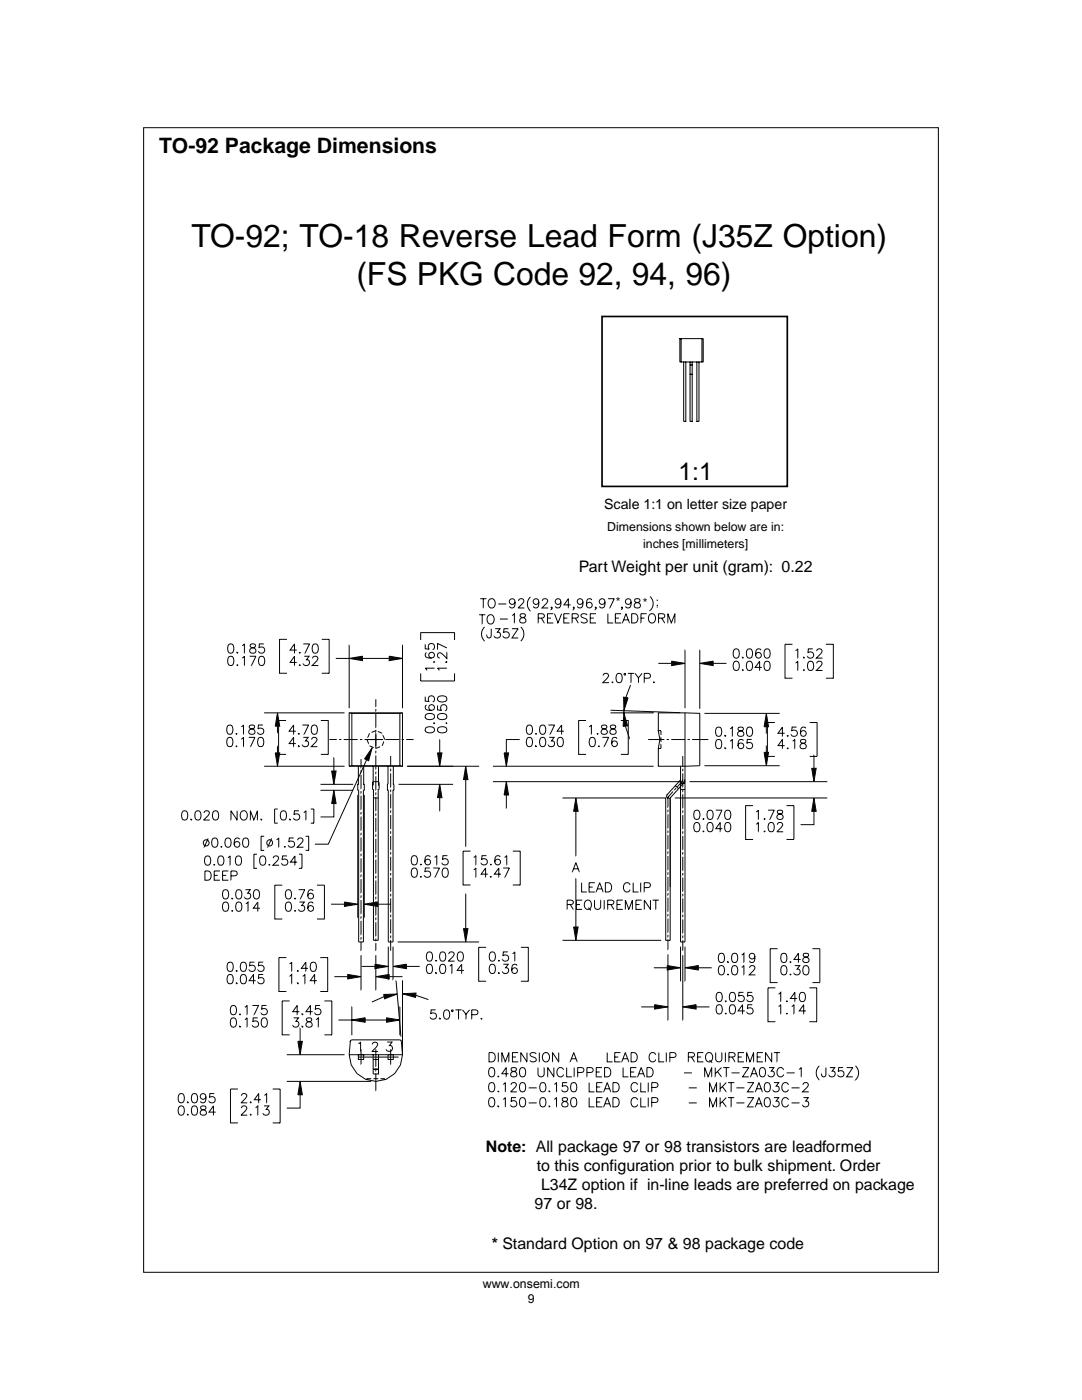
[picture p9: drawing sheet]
<svg xmlns="http://www.w3.org/2000/svg" width="216mm" height="279mm" viewBox="0 0 216 279" stroke-linecap="round" stroke-linejoin="round" font-family="sans-serif">
<defs><g id="words">
<g font-size="6.3">
<text x="38.2" y="49.2">TO-92; TO-18 Reverse Lead Form (J35Z Option)</text>
<text x="71.1" y="56.9">(FS PKG Code 92, 94, 96)</text>
</g>
<text font-size="4.9" x="135.4" y="95.8">1:1</text>
<text font-size="4.2" x="31.7" y="30.6">TO-92 Package Dimensions</text>
<g font-size="3.2">
<text x="115.5" y="114.2">Part Weight per unit (gram): 0.22</text>
<text x="96.9" y="229.9">Note: All package 97 or 98 transistors are leadformed</text>
<text x="107.1" y="233.7">to this configuration prior to bulk shipment. Order</text>
<text x="108" y="237.5">L34Z option if in-line leads are preferred on package</text>
<text x="106.7" y="241.3">97 or 98.</text>
<text x="98.1" y="249.2">* Standard Option on 97 &amp; 98 package code</text>
</g>
<text font-size="2.8" x="120.6" y="101.5">Scale 1:1 on letter size paper</text>
<g font-size="2.5">
<text x="121.2" y="106">Dimensions shown below are in:</text>
<text x="128.3" y="109.3">inches [millimeters]</text>
<text x="96.3" y="257.1">www.onsemi.com</text>
<text x="105.3" y="260">9</text>
</g>
<g font-size="2.4">
<text x="122.9" y="121">*</text>
<text x="128.3" y="121.2">* ;</text>
</g>
</g></defs>
<path d="M28.7 25.5h158.5v228.4h-158.5zM135.7 67.6v4.6h4.6v-4.6h-4.6h.2v4.6M136.4 72.2v11.9h.4v-11.9M137.7 72.2v11.9h.4v-11.9M137.7 74.7h.4M137.7 72.8h.4M139 72.2v11.9h.5v-11.9M140.1 67.6v4.6" fill="none" stroke="#000" stroke-width=".2"/>
<path d="M120.1 63.2h37v33.9h-37z" fill="none" stroke="#000" stroke-width=".34"/>
<g fill="none" stroke="#030606" stroke-width=".2">
<path d="M67 131.4h2.7M69.7 128.7v12.6M72.3 131.4h5.4M75 139.6v1.4M80.3 128.7v12.6M65.7 147.6h1.5M67.7 147.6h.4M68.6 147.6h2.8M69.7 142.3h10.6v10.6h-10.6zM71.5 152.9l-.1 4.8h.2v30.3h.9v-30.3h.2l-.1-4.8M71.8 147.6h.5M72 151.5v1.8"/>
<path d="M72 153.7v.5M72 154.6v2.8M72 157.9v.4M72 158.8v2.8M72.8 147.6h2.7M73.2 147.6l.4 .8M73.7 146.3l-.3 .9M73.7 148.8l.9 .4M74.4 156.1l-.1 1.5M74.5 152.9v3.8M74.5 157.6v30.1M75 141.5v.5"/>
<path d="M75 142.4v2.8M75 145.7v.4M75 146.6v2.8l.8-.4M75 149.8v.5M75 150.8v2.7M75 154v.5M75 154.9v2.8M75 158.2v.4M75 159.1v2.8M75 145.8l-.8 .4M75.4 146l.9 .3M75.5 157.6v30.1"/>
<path d="M75.5 152.9v3.8M75.7 156.1l-.1 1.5M76 147.6h.4M76.4 146.8l.4 .8M76.6 148l-.3 .8M76.8 147.6h.1M76.9 147.6h2.8M77.4 152.9l-.1 4.8h.2v30.3h.9v-30.3h.2l-.1-4.8M77.9 150.9l.1 2M77.9 153.4l.1 .5M77.9 154.3l.1 2.8M77.9 157.6l.1 .4"/>
<path d="M77.9 158.5l.1 2.8M80.1 147.6h.5M81.1 147.6h1.4M129.3 147.6h3.3M131.4 145.8h.5v.9M131.4 149.4v3.5h5.3M131.4 145.8l.3 1.8-.3 1.8M131.9 148.5v.9h-.5M131.9 147.1v1M133 147.6h.5M134 147.6h2.7M135.8 157.5h.9"/>
<path d="M135.8 156.4h.9M136.7 142.3v45.7h-.9v-35.1M136.7 142.3l2.9 .1v10.4M136.7 142.3h-5.3v3.5M137.2 147.6h.4M138.1 147.6h3.2M72 162v.5M72 163v2.7M72 166.2v.5M72 167.1v2.8M72 170.4v.4M72 171.3v2.8"/>
<path d="M72 174.5v.5M72 175.4v2.8M72 178.7v.5M72 179.6v2.8M75 162.3v.5M75 163.2v2.8M75 166.5v.4M75 167.4v2.8M75 170.6v.5M75 171.6v2.7M75 174.8v.5M75 175.7v2.8"/>
<path d="M75 179v.4M75 179.9v2.8M77.9 161.7l.1 .5M77.9 162.7l.1 2.7M77.9 165.9l.1 .5M77.9 166.8l.1 2.8M77.9 170.1l.1 .4M77.9 171l.1 2.8M77.9 174.2l.1 .5M77.9 175.1l.1 2.8M77.9 178.4l.1 .4M77.9 179.3l.1 2.8"/>
<path d="M72 182.8v.5M72 183.8v2.8M72 187v.5M72 187.9v1.8M75 183.1v.5M75 184.1v2.7M75 187.3v.4M75 188.2v1.5M77.9 182.5l.1 .5M77.9 183.5l.1 2.7M77.9 186.7l.1 .5M77.9 187.6l.1 2.1"/>
<path d="M69.7 210.5h5.8v.9M71.5 210.5v.9M71.5 210.5h1.1v.9h-1.1M72 209.4v3M74.1 215.3h-.9v.2M74.5 210.5v3.8M74.5 215.3h1M75 209.4v3.4M75 213.3v.5M75 214.2v3.5M75.9 215.3h.9v.2M77.4 210.5h1.1v.9h-1.1z"/>
<path d="M77.9 209.4l.1 3M79.8 207.5h-9.6l-.3 .3-.2 2.7M79.8 207.5l.3 .3 .2 2.7a5.3 5.3 0 0 1-5.3 5.3 5.3 5.3 0 0 1-5.3-5.3"/>
</g>
<path d="M77.7 131l2.6 .4-2.6 .4z" fill="#030606"/>
<path d="M77.7 131l2.6 .4-2.6 .4z" fill="none" stroke="#030606" stroke-width=".2"/>
<path d="M69.7 131.4l2.6-.4v.8z" fill="#030606"/>
<g fill="none" stroke="#030606" stroke-width=".2">
<path d="M45.7 128.6a.6 .6 0 0 1 .9 .3 .94 .94 0 0 1-.6 1.5 1.19 1.19 0 0 1-.3-1.8zM45.7 131.1a.59 .59 0 0 1 .9 .2 .93 .93 0 0 1-.6 1.5 1.18 1.18 0 0 1-.3-1.7zM47.4 130.2v.2v-.2M47.4 132.6v.2v-.2M48.3 128.9l.5-.4v1.9M48.3 131.3l.5-.3v1.8M49.8 131h1.3l-.9 1.8M50 128.6a.38 .38 0 0 0 .2 .6 .67 .67 0 0 1 .7 .3 .67 .67 0 0 1 0 .8 .74 .74 0 0 1-1.1-.3 .92 .92 0 0 1 1.1-.9l.1-.3a.7 .7 0 0 0-1-.2zM51.9 131.1a.59 .59 0 0 1 .8 .2 .93 .93 0 0 1-.6 1.5 1.18 1.18 0 0 1-.2-1.7zM52.6 128.5h-.8l-.1 .8a.65 .65 0 0 1 1 0 .65 .65 0 0 1-.2 1 .65 .65 0 0 1-.9-.3M57.3 127.6h-1.5v6.8h1.5M59.2 129.7h-1.3l.9-1.2v1.9"/>
<path d="M59.2 132.2h-1.3l.9-1.2v1.8M59.7 132.7h.2zM59.8 130.2v.2zM60.5 128.5h1.3l-.9 1.9M60.7 131h1l-.6 .7a.62 .62 0 0 1 .5 1 .62 .62 0 0 1-1.1-.2M62.4 131.4l.3-.4 .6 .1a.57 .57 0 0 1-.1 .8l-.9 .9h1.2M62.5 128.6a.61 .61 0 0 1 .9 .3 1.21 1.21 0 0 1-.4 1.5h-.2a1.19 1.19 0 0 1-.3-1.8zM64.2 127.6h1.5v6.8h-1.5M69.7 131.4l2.6-.4v.8zM80.3 131.4h.1M52.7 142.3h16.1M52.7 152.9h16.1"/>
<path d="M55.4 144.9v1.4M55.4 148.9v1.4M69.7 142.3h.1M80.3 142.3h.1"/>
</g>
<path d="M55.4 142.3l.4 2.6h-.9z" fill="#030606"/>
<path d="M55.4 142.3l.4 2.6h-.9z" fill="none" stroke="#030606" stroke-width=".2"/>
<path d="M54.9 150.3h.9l-.4 2.6z" fill="#030606"/>
<g fill="none" stroke="#030606" stroke-width=".2">
<path d="M131.4 132.4h2.6M136.7 129.7v11.6M139.6 129.7v11.7M142.3 132.4h2.7M45.5 144.8a.59 .59 0 0 1 .9 .2 .93 .93 0 0 1-.6 1.5 1.18 1.18 0 0 1-.3-1.7zM45.5 147.2a.59 .59 0 0 1 .9 .3 .93 .93 0 0 1-.6 1.5 1 1 0 0 1-.5-1.5zM47.1 146.5h.2zM47.2 148.8v.2zM48.1 145l.5-.3v1.8M48.1 147.5l.5-.3v1.8M49.6 147.2h1.3l-.9 1.8M49.8 144.8a.37 .37 0 0 0 .2 .6 .66 .66 0 0 1 .7 .3 .66 .66 0 0 1 0 .8 .75 .75 0 0 1-1.1-.3 .92 .92 0 0 1 1.1-.9l.1-.3a.69 .69 0 0 0-1-.2z"/>
<path d="M51.7 147.2a.6 .6 0 0 1 .8 .3 1.56 1.56 0 0 1-.1 1.4 .61 .61 0 0 1-.9-.2 1.52 1.52 0 0 1 .2-1.5zM52.5 144.7h-.9l-.1 .8a.65 .65 0 0 1 1 0 .65 .65 0 0 1-.1 1 .65 .65 0 0 1-1-.3M54.9 150.3h.9l-.4 2.6zM55.4 152.9h.1M55.6 150.6h1.5M57.1 143.8h-1.5v6.8M59 145.9h-1.3l.9-1.2v1.8M59 148.4h-1.3l.9-1.2v1.8M59.5 146.5h.2zM59.5 148.9h.2zM60.3 144.7h1.3l-.9 1.8M60.5 147.2h1l-.5 .7a.61 .61 0 0 1 .4 1 .61 .61 0 0 1-1.1-.2h.1"/>
<path d="M62.2 147.6l.3-.4 .7 .1a.57 .57 0 0 1-.2 .8l-.9 .9h1.2M62.6 144.7a1.07 1.07 0 0 0 0 1.8h.2a1.07 1.07 0 0 0 0-1.8h-.2M64 143.8h1.5v6.8h-1.5M69.7 142.3h.1M69.7 152.9h.1"/>
</g>
<path d="M134 131.9l2.7 .5-2.7 .4z" fill="#030606"/>
<path d="M134 131.9l2.7 .5-2.7 .4z" fill="none" stroke="#030606" stroke-width=".2"/>
<path d="M139.6 132.4l2.7-.5v.9z" fill="#030606"/>
<g fill="none" stroke="#030606" stroke-width=".2">
<path d="M139.6 132.4l2.7-.5v.9zM139.6 132.4h.1M146.6 129.6a.61 .61 0 0 1 .8 .2 1.21 1.21 0 0 1-.4 1.5h-.2a1.19 1.19 0 0 1-.2-1.7zM146.6 132a.6 .6 0 0 1 .8 .3 1.2 1.2 0 0 1-.4 1.5h-.2a1.18 1.18 0 0 1-.2-1.8zM148.1 133.7h.2zM148.2 131.2v.1zM149.2 129.6a.6 .6 0 0 1 .9 .2 .94 .94 0 0 1-.6 1.5 1.19 1.19 0 0 1-.3-1.7zM149.2 132a.59 .59 0 0 1 .9 .3 .93 .93 0 0 1-.6 1.5 1.19 1.19 0 0 1-.3-1.8zM151.8 129.8a.53 .53 0 0 0-.5-.3 .53 .53 0 0 0-.4 .3 1.08 1.08 0 0 0 .4 1.5 .58 .58 0 0 0 .6-.5 .58 .58 0 0 0-.5-.6 .58 .58 0 0 0-.6 .5M152 133.2h-1.3l.9-1.2v1.8M152.7 129.6a.61 .61 0 0 1 .9 .2 1.21 1.21 0 0 1-.5 1.5h-.1a1.19 1.19 0 0 1-.3-1.7zM152.7 132a.6 .6 0 0 1 .9 .3 1.2 1.2 0 0 1-.5 1.5h-.1a1.18 1.18 0 0 1-.3-1.8z"/>
<path d="M158.1 128.6h-1.5v6.7h1.5M158.8 129.8l.4-.3v1.8M158.8 132.3l.4-.3v1.8M160.3 133.7h.2zM160.4 131.2v.1zM161.4 132a.59 .59 0 0 1 .9 .3 .93 .93 0 0 1-.6 1.5 1.18 1.18 0 0 1-.3-1.8zM162.2 129.5h-.9l-.1 .8a.65 .65 0 0 1 1 0 .65 .65 0 0 1-.1 1 .65 .65 0 0 1-1-.3M163 129.9l.3-.4 .6 .2a.58 .58 0 0 1-.1 .8l-.9 .8h1.2M163 132.4l.3-.4 .6 .1a.58 .58 0 0 1-.1 .8l-.9 .9h1.2M164.8 128.6h1.5v6.7h-1.5M136.7 142.3h.1M139.6 142.4h.1"/>
<path d="M140.6 142.4h15M140.6 152.8h15M152.9 145v1.4M152.9 148.8v1.4"/>
</g>
<path d="M152.9 142.4l.5 2.6h-.9z" fill="#030606"/>
<path d="M152.9 142.4l.5 2.6h-.9z" fill="none" stroke="#030606" stroke-width=".2"/>
<path d="M152.5 150.2h.9l-.5 2.6z" fill="#030606"/>
<g fill="none" stroke="#030606" stroke-width=".2">
<path d="M125.8 136.7l-.9 2.5M121.8 142.3h8.6M121.8 141.7l14 .5M124.5 141.8v.5M124.8 144.9l.8 2.5M139.6 142.4h.1M139.6 152.8h.1M143 145.2a.61 .61 0 0 1 .9 .3 1.58 1.58 0 0 1-.1 1.4 .61 .61 0 0 1-.9-.3 1.52 1.52 0 0 1 .1-1.4zM143 147.7a.6 .6 0 0 1 .9 .2 1.22 1.22 0 0 1-.4 1.5h-.2a1.18 1.18 0 0 1-.3-1.7zM144.7 146.8v.1zM144.7 149.2v.2zM145.7 145.5l.4-.4v1.8"/>
<path d="M145.7 147.9l.4-.3v1.8M147.4 145.2a.37 .37 0 0 0 .1 .6 .66 .66 0 0 1 .8 .3 .66 .66 0 0 1-.1 .8h-.6a.53 .53 0 0 1-.4-.5 .53 .53 0 0 1 .5-.5l.4-.1a.37 .37 0 0 0 .1-.6zM148.3 147.8a.53 .53 0 0 0-.5-.2 .53 .53 0 0 0-.4 .3 1.08 1.08 0 0 0 .4 1.5 .58 .58 0 0 0 .6-.5 .58 .58 0 0 0-.5-.6 .58 .58 0 0 0-.6 .5M149.2 145.2a.61 .61 0 0 1 .9 .3 .93 .93 0 0 1-.6 1.4 1 1 0 0 1-.5-1.4zM150 147.6h-.9l-.1 .8a.65 .65 0 0 1 1-.1 .65 .65 0 0 1-.1 1 .65 .65 0 0 1-1-.2h.1M152.5 150.2h.9l-.5 2.6zM152.9 152.8h.1M154.6 144.2h-1.5v6.8h1.5M156.6 146.3h-1.4l.9-1.2v1.8M156.6 148.8h-1.4l.9-1.2v1.8M157.2 146.8v.1zM157.2 149.2v.2z"/>
<path d="M158.1 147.9l.5-.3v1.8M158.9 145.1h-.8l-.1 .8a.65 .65 0 0 1 1 0 .65 .65 0 0 1-.2 1 .65 .65 0 0 1-.9-.3M159.8 147.7a.37 .37 0 0 0 .2 .6 .67 .67 0 0 1 .7 .2 .67 .67 0 0 1 0 .8 .74 .74 0 0 1-1.1-.2 .92 .92 0 0 1 1.1-.9l.1-.4a.69 .69 0 0 0-1-.1zM160.8 145.4a.55 .55 0 0 0-.8-.2 1.11 1.11 0 0 0 .3 1.7 .57 .57 0 0 0 .6-.5 .57 .57 0 0 0-.6-.6 .57 .57 0 0 0-.6 .5M161.6 144.2h1.4v6.8h-1.4"/>
</g>
<path d="M124.4 139.1l.9 .2-.8 2.5z" fill="#030606"/>
<path d="M124.4 139.1l.9 .2-.8 2.5z" fill="none" stroke="#030606" stroke-width=".2"/>
<path d="M124.5 142.3l.7 2.6-.9 .1z" fill="#030606"/>
<g fill="none" stroke="#030606" stroke-width=".2">
<path d="M120.4 134.8l.3-.4 .6 .2a.56 .56 0 0 1-.1 .8l-.9 .8h1.2M122.1 136.1h.2zM123.2 134.5a.59 .59 0 0 1 .9 .2 .93 .93 0 0 1-.7 1.5 1.18 1.18 0 0 1-.2-1.7zM125.3 134.4h1.2M125.9 134.4v1.8M126.7 134.4l.7 .9v.9M128.1 134.4l-.7 .9M128.6 135.4h.7a.48 .48 0 0 0 .5-.5 .48 .48 0 0 0-.5-.5h-.8l.1 1.8M130.4 136.1h.2zM81.2 152.9h14.4M92.9 155.6v13.3M124.5 142.3l.7 2.6-.9 .1z"/>
<path d="M124.5 142.1h.1M131.4 142.3h.1M136.7 142.3h.1M139.6 142.4h.1M92.9 178.4v6.9M79.3 188h16.3"/>
<circle cx="124.7" cy="134.6" r=".18"/>
</g>
<path d="M92.9 152.9l.5 2.7h-.9z" fill="#030606"/>
<path d="M92.9 152.9l.5 2.7h-.9z" fill="none" stroke="#030606" stroke-width=".2"/>
<path d="M92.5 185.3h.9l-.5 2.7z" fill="#030606"/>
<g fill="none" stroke="#030606" stroke-width=".2">
<path d="M79.5 156.5h10.9M80.3 152.9h.1M81.2 152.9h9.2M87.7 159.2v2.7M87.7 147.6v2.7M82.3 170.9a.6 .6 0 0 1 .9 .2 .94 .94 0 0 1-.6 1.5 1.18 1.18 0 0 1-.3-1.7zM82.3 173.3a.59 .59 0 0 1 .9 .3 .93 .93 0 0 1-.6 1.5 1.18 1.18 0 0 1-.3-1.8zM84 172.4v.2zM84 174.9v.2zM85.8 173.2h-.9l-.1 .8a.65 .65 0 0 1 1 0 .65 .65 0 0 1-.2 1 .65 .65 0 0 1-.9-.3M85.8 171a.53 .53 0 0 0-.5-.2 .53 .53 0 0 0-.4 .3 1.08 1.08 0 0 0 .4 1.5 .58 .58 0 0 0 .6-.5 .58 .58 0 0 0-.5-.6 .58 .58 0 0 0-.6 .5M86.5 173.2h1.2l-.9 1.9"/>
<path d="M86.7 171.1l.5-.3v1.8M88.5 173.3a.59 .59 0 0 1 .9 .3 .93 .93 0 0 1-.7 1.5 1.18 1.18 0 0 1-.2-1.8zM89.3 170.8h-.9l-.1 .8a.65 .65 0 0 1 1-.1 .65 .65 0 0 1-.1 1 .65 .65 0 0 1-1-.2M93.9 169.9h-1.5v6.7h1.5M94.5 171.1l.5-.3v1.8M94.5 173.6l.5-.4v1.9M97.1 170.8h-.9l-.1 .8a.65 .65 0 0 1 1-.1 .65 .65 0 0 1-.1 1 .65 .65 0 0 1-1-.2M97.3 174.5h-1.3l.9-1.3v1.9M97.9 172.4v.2l.1-.2M97.9 174.9v.2l.1-.2M99.8 171a.53 .53 0 0 0-.5-.2 .53 .53 0 0 0-.5 .3 1.08 1.08 0 0 0 .5 1.5 .58 .58 0 0 0 .6-.5 .58 .58 0 0 0-.5-.6 .58 .58 0 0 0-.7 .5M100 174.5h-1.3l.8-1.3v1.9"/>
<path d="M100.4 173.2h1.2M100.7 171.1l.4-.3v1.8M101.6 173.2l-.8 1.9M102.3 169.9h1.5v6.7h-1.5M78.4 188h.1M92.5 185.3h.9l-.5 2.7zM92.9 188h.1"/>
</g>
<path d="M87.7 156.5l.5 2.7h-.9z" fill="#030606"/>
<path d="M87.7 156.5l.5 2.7h-.9z" fill="none" stroke="#030606" stroke-width=".2"/>
<path d="M87.3 150.3h.9l-.5 2.6z" fill="#030606"/>
<g fill="none" stroke="#030606" stroke-width=".2">
<path d="M83.9 127.7v-1.4h6.8v1.4M83.9 134.4v1.5h6.8v-1.5M84.8 139v.9l.8 .1a.65 .65 0 0 1 0-1 .65 .65 0 0 1 1 .1 .65 .65 0 0 1-.3 1M84.8 128.6v.9l.8 .1a.65 .65 0 0 1 0-1 .65 .65 0 0 1 1 .1 .65 .65 0 0 1-.3 .9M85.1 130.3a.54 .54 0 0 0-.2 .8 1.06 1.06 0 0 0 1.8-.4 .58 .58 0 0 0-.6-.5 .58 .58 0 0 0-.6 .5 .58 .58 0 0 0 .6 .6M86.5 132.1h.2zM86.7 133.4h-1.9l.4 .4M87.4 139.1a1.18 1.18 0 0 1 1.8 .3v.2a1.07 1.07 0 0 1-1.9 0zM89.1 132v.2zM89.2 133.4h-1.9l.4 .4M89.2 130.2v1.2l-.9-.9a.58 .58 0 0 0-.8-.1l-.2 .6 .4 .3M89.2 129.3l-1.9-.9v1.2"/>
<path d="M71.4 158.6v24.5M72.7 158.6v24.5M78.6 156.5h.1M80.3 152.9h.1M84.9 145.3a1.18 1.18 0 0 1 1.8 .3v.1a1.07 1.07 0 0 1-1.9 0zM84.9 142.6a1.18 1.18 0 0 1 1.8 .3v.2a1.07 1.07 0 0 1-1.9 0zM85.1 140.7a.54 .54 0 0 0-.2 .8 1.06 1.06 0 0 0 1.8-.3 .58 .58 0 0 0-.6-.6 .58 .58 0 0 0-.6 .6 .58 .58 0 0 0 .6 .6M86.5 144.3h.2zM87.3 150.3h.9l-.5 2.6zM87.3 140.8v.9l.8 .1a.65 .65 0 0 1 0-1 .65 .65 0 0 1 1 .1 .65 .65 0 0 1-.3 1M87.4 145.3a1.18 1.18 0 0 1 1.8 .3v.1a1.07 1.07 0 0 1-1.9 0zM87.4 142.6a1.18 1.18 0 0 1 1.8 .3v.2a1.07 1.07 0 0 1-1.9 0z"/>
<path d="M87.7 156.5h.1M89.1 144.2v.2zM66.1 180.5h2.6M75.3 180.5h2.7"/>
</g>
<path d="M72.7 180.5l2.6-.5v.9z" fill="#030606"/>
<path d="M72.7 180.5l2.6-.5v.9z" fill="none" stroke="#030606" stroke-width=".2"/>
<path d="M68.7 180l2.7 .5-2.7 .4z" fill="#030606"/>
<g fill="none" stroke="#030606" stroke-width=".2">
<path d="M71.4 157.7h.1M72.7 157.7h.1M44.7 177.6a.59 .59 0 0 1 .8 .3 .93 .93 0 0 1-.6 1.5 1.18 1.18 0 0 1-.2-1.8zM46.3 179.2v.2zM47.6 177.6a1.07 1.07 0 0 0 0 1.8h.1a1.07 1.07 0 0 0 0-1.8h-.1M49 177.6h.9l-.5 .7a.62 .62 0 0 1 .5 1 .62 .62 0 0 1-1.1-.2M50.8 177.6a.6 .6 0 0 1 .9 .3 1.2 1.2 0 0 1-.4 1.5h-.2a1.18 1.18 0 0 1-.3-1.8zM56.3 176.7h-1.5v6.7h1.5M57.2 177.6a.59 .59 0 0 1 .9 .3 .93 .93 0 0 1-.6 1.5 1.18 1.18 0 0 1-.3-1.8zM58.9 179.2v.2zM59.6 177.6h1.2l-.9 1.8M62.5 177.8a.54 .54 0 0 0-.8-.2 1.06 1.06 0 0 0 .3 1.8 .58 .58 0 0 0 .6-.6 .58 .58 0 0 0-.6-.5 .58 .58 0 0 0-.6 .5"/>
<path d="M63.3 176.7h1.4v6.7h-1.4M44.7 180.1a.59 .59 0 0 1 .8 .3 .93 .93 0 0 1-.6 1.5 1.18 1.18 0 0 1-.2-1.8zM46.3 181.7v.2zM47.6 180a1.07 1.07 0 0 0 0 1.9h.1a1.07 1.07 0 0 0 0-1.9h-.1M49.1 180.4l.4-.4v1.9M51.9 181.3h-1.3l.8-1.3v1.9M57.2 180.1a.59 .59 0 0 1 .9 .3 .93 .93 0 0 1-.6 1.5 1.18 1.18 0 0 1-.3-1.8zM58.9 181.7v.2zM59.8 180h.9l-.5 .7a.62 .62 0 0 1 .5 1 .62 .62 0 0 1-1.1-.2M62.5 180.3a.54 .54 0 0 0-.8-.2 1.06 1.06 0 0 0 .3 1.8 .58 .58 0 0 0 .6-.6 .58 .58 0 0 0-.6-.6 .58 .58 0 0 0-.6 .6M68.7 180l2.7 .5-2.7 .4zM71.4 180.5h.1"/>
<path d="M72.2 192.9h2.6M77.5 188.9v6.6M78.4 188.9v6.6M81.1 192.9h2.7"/>
</g>
<path d="M74.8 192.4l2.7 .5-2.7 .4z" fill="#030606"/>
<path d="M74.8 192.4l2.7 .5-2.7 .4z" fill="none" stroke="#030606" stroke-width=".2"/>
<path d="M78.4 192.9l2.7-.5v.9z" fill="#030606"/>
<g fill="none" stroke="#030606" stroke-width=".2">
<path d="M66.7 194.9h2.7M72 190.6v7M75 190.6v7M77.5 188h.1M77.7 194.9h2.6M78.4 192.9l2.7-.5v.9zM78.4 188h.1M78.4 192.9h.1M85.3 190.1a.6 .6 0 0 1 .9 .2 .93 .93 0 0 1-.6 1.5 1 1 0 0 1-.4-1.5zM85.3 192.5a.59 .59 0 0 1 .9 .3 .93 .93 0 0 1-.6 1.5 1.18 1.18 0 0 1-.3-1.8zM87 191.6v.2zM87 194.1v.2z"/>
<path d="M88 190.1a.61 .61 0 0 1 .9 .2 1.56 1.56 0 0 1-.2 1.4 .6 .6 0 0 1-.9-.2 1.52 1.52 0 0 1 .2-1.4zM88 192.5a.6 .6 0 0 1 .9 .3 1.2 1.2 0 0 1-.5 1.5h-.2a1.18 1.18 0 0 1-.2-1.8zM89.6 190.4l.3-.4 .6 .1a.57 .57 0 0 1-.1 .8l-.9 .9h1.2M89.7 192.8l.5-.4v1.9M91.5 190.1a.6 .6 0 0 1 .9 .2 .93 .93 0 0 1-.6 1.5 1 1 0 0 1-.5-1.5zM92.6 193.7h-1.4l.9-1.3v1.9M97 189.1h-1.5v6.7h1.5M97.9 190.1a.6 .6 0 0 1 .9 .2 .93 .93 0 0 1-.6 1.5 1 1 0 0 1-.5-1.5zM97.9 192.5a.59 .59 0 0 1 .9 .3 .93 .93 0 0 1-.6 1.5 1.18 1.18 0 0 1-.3-1.8zM99.6 191.6v.2zM99.6 194.1v.2zM100.4 192.4h1l-.5 .7a.62 .62 0 0 1 .4 1 .62 .62 0 0 1-1-.2"/>
<path d="M101.3 190h-.9v.8a.65 .65 0 0 1 .9 0 .65 .65 0 0 1-.1 .9 .65 .65 0 0 1-.9-.2M102.3 190.3l.4-.3v1.8M103.2 192.7a.54 .54 0 0 0-.8-.2 1.11 1.11 0 0 0 .2 1.8 .58 .58 0 0 0 .7-.5 .58 .58 0 0 0-.6-.7 .58 .58 0 0 0-.6 .6M103.9 189.1h1.5v6.7h-1.5"/>
</g>
<path d="M75 194.9l2.7-.4v.9z" fill="#030606"/>
<path d="M75 194.9l2.7-.4v.9z" fill="none" stroke="#030606" stroke-width=".2"/>
<path d="M69.4 194.5l2.6 .4-2.6 .5z" fill="#030606"/>
<g fill="none" stroke="#030606" stroke-width=".2">
<path d="M45.6 192.1a.61 .61 0 0 1 .9 .3 .93 .93 0 0 1-.7 1.5 1.18 1.18 0 0 1-.2-1.8zM45.6 194.6a.6 .6 0 0 1 .9 .2 .93 .93 0 0 1-.7 1.5 1.18 1.18 0 0 1-.2-1.7zM47.2 193.8h.1zM47.2 196.2v.1zM48.2 192.1a.6 .6 0 0 1 .9 .3 .93 .93 0 0 1-.6 1.5 1.18 1.18 0 0 1-.3-1.8zM48.2 194.6a.59 .59 0 0 1 .9 .2 .93 .93 0 0 1-.6 1.5 1.18 1.18 0 0 1-.3-1.7zM50.8 192h-.9l-.1 .8a.65 .65 0 0 1 1 0 .65 .65 0 0 1-.1 1 .65 .65 0 0 1-1-.3M51 195.7h-1.3l.9-1.2v1.8M52.5 192h-.9v.8a.65 .65 0 0 1 .9 0 .65 .65 0 0 1-.1 1 .65 .65 0 0 1-.9-.3M52.5 194.5h-.9v.8a.65 .65 0 0 1 .9 0 .65 .65 0 0 1-.1 .9 .65 .65 0 0 1-.9-.2M57.1 191.1h-1.4v6.8h1.4M57.8 192.4l.4-.4v1.9"/>
<path d="M57.8 194.8l.4-.3v1.8M59.3 193.8h.2zM59.3 196.2h.2zM60.4 194.8l.4-.3 .1 1.8M61.5 193.3h-1.4l.9-1.3v1.9M62.2 192.1a.6 .6 0 0 1 .8 .3 .93 .93 0 0 1-.6 1.5 1.18 1.18 0 0 1-.2-1.8zM63.2 195.7h-1.3l.9-1.2v1.8M63.9 191.1h1.5v6.8h-1.5M69.4 194.5l2.6 .4-2.6 .5zM72 189.7h.1M75 189.7h.1M75 194.9h.1"/>
<path d="M67.5 203.6h2.7M70.2 200.9v5.7M72.9 203.6h4.2M79.8 200.9v5.7"/>
</g>
<path d="M77.1 203.1l2.7 .5-2.7 .4z" fill="#030606"/>
<path d="M77.1 203.1l2.7 .5-2.7 .4z" fill="none" stroke="#030606" stroke-width=".2"/>
<path d="M70.2 203.6l2.7-.5v.9z" fill="#030606"/>
<g fill="none" stroke="#030606" stroke-width=".2">
<path d="M57.8 199.8h-1.5v6.7h1.5M64.7 199.8h1.5v6.7h-1.5M46.2 200.8a.59 .59 0 0 1 .9 .2 .93 .93 0 0 1-.6 1.5 .99 .99 0 0 1-.5-1.5zM46.2 203.2a.6 .6 0 0 1 .9 .3 .94 .94 0 0 1-.6 1.5 1.18 1.18 0 0 1-.3-1.8zM47.9 202.3v.2zM47.9 204.8v.2zM48.9 201l.4-.3v1.8M48.9 203.5l.4-.4v1.9M50.4 200.7h1.2l-.9 1.8M51.4 203.1h-.9l-.1 .8a.65 .65 0 0 1 1 0 .65 .65 0 0 1-.1 1 .65 .65 0 0 1-.9-.3M52.6 203.1a1.07 1.07 0 0 0 0 1.9h.2a1.07 1.07 0 0 0 0-1.9h-.1M53.2 200.7h-.9l-.1 .8a.65 .65 0 0 1 1-.1 .65 .65 0 0 1-.1 1 .65 .65 0 0 1-1-.2"/>
<path d="M57.2 210.5h11.6M57.2 215.8h16.9M58.6 203.1h1l-.6 .7a.62 .62 0 0 1 .5 1 .62 .62 0 0 1-1.1-.2M59.7 201.9h-1.3l.9-1.2v1.8M59.9 218.5v2.6h-2.7M59.9 205.2v2.6M60.4 202.3v.2zM60.4 204.8v.2zM61.2 203.2a.37 .37 0 0 0 .2 .6 .66 .66 0 0 1 .8 .3 .66 .66 0 0 1-.1 .8 .75 .75 0 0 1-1-.3 .92 .92 0 0 1 1-.9l.1-.3a.69 .69 0 0 0-1-.2zM62.4 201.9h-1.3l.8-1.2v1.8M63.1 203.5l.4-.4v1.9M63.9 200.7h-.9l-.1 .8a.65 .65 0 0 1 1-.1 .65 .65 0 0 1-.1 1 .65 .65 0 0 1-1-.2"/>
<path d="M70.2 203.6l2.7-.5v.9zM70.2 207.5h.1M79.8 207.5h.1M79.8 203.6h.1"/>
</g>
<path d="M59.4 207.8h.9l-.4 2.7z" fill="#030606"/>
<path d="M59.4 207.8h.9l-.4 2.7z" fill="none" stroke="#030606" stroke-width=".2"/>
<path d="M59.9 215.8l.4 2.7h-.9z" fill="#030606"/>
<g fill="none" stroke="#030606" stroke-width=".2">
<path d="M76.6 198.9l-2.4 1.1M79 195.7l1 11.2M80.3 195.7v6.6M83 198.6l2.5 .9M35.8 218.3a.6 .6 0 0 1 .9 .3 1.21 1.21 0 0 1-.4 1.5h-.2a1.18 1.18 0 0 1-.3-1.8zM38.5 218.3a.59 .59 0 0 1 .8 .3 .93 .93 0 0 1-.6 1.5 1.18 1.18 0 0 1-.2-1.8zM41.1 218.9a.57 .57 0 0 1-.8 .5 .57 .57 0 0 1-.2-.9 .57 .57 0 0 1 .9 0 1.65 1.65 0 0 1-.2 1.5 .54 .54 0 0 1-.8-.2M42.8 218.2h-.9l-.1 .8a.65 .65 0 0 1 1 0 .65 .65 0 0 1-.1 1 .65 .65 0 0 1-1-.3M47.5 217.3h-1.5v6.8h1.5M48.2 218.7l.3-.5 .7 .2a.57 .57 0 0 1-.2 .8l-.9 .9h1.2M52.1 219.5h-1.4l.9-1.3v1.9M52.8 218.6l.4-.4v1.9"/>
<path d="M54.4 217.3h1.5v6.8h-1.5M59.9 215.8h.1M59.9 215.8l.4 2.7h-.9zM69.7 210.5h.1M75 215.8h.1M80.3 202.2v8.3M35.8 220.8a.6 .6 0 0 1 .9 .3 1.21 1.21 0 0 1-.4 1.5h-.2a1.18 1.18 0 0 1-.3-1.8zM37.4 220h.2zM37.4 222.5h.2zM38.5 220.8a.59 .59 0 0 1 .8 .3 .93 .93 0 0 1-.6 1.5 1.18 1.18 0 0 1-.2-1.8zM40.1 220.8a.37 .37 0 0 0 .2 .6 .66 .66 0 0 1 .7 .3 .66 .66 0 0 1 0 .8 .74 .74 0 0 1-1-.3 .92 .92 0 0 1 1-.9l.1-.3a.69 .69 0 0 0-1-.2zM43 221.9h-1.3l.9-1.2v1.9"/>
<path d="M48.2 221.2l.3-.5 .7 .2a.57 .57 0 0 1-.2 .8l-.9 .9h1.2M49.9 220h.2zM49.9 222.5h.2zM51 221.1l.4-.4v1.9M52.7 220.7h.9l-.5 .7a.61 .61 0 0 1 .5 1 .61 .61 0 0 1-1.1-.2"/>
</g>
<path d="M80.3 198.3l2.7-.1-.1 .9z" fill="#030606"/>
<path d="M80.3 198.3l2.7-.1-.1 .9z" fill="none" stroke="#030606" stroke-width=".2"/>
<path d="M76.6 198.5l2.7-.1-2.6 .9z" fill="#030606"/>
<g fill="none" stroke="#030606" stroke-width=".2">
<path d="M73.2 151.6l-7.7 16.9h-2.7M41.5 167.3l-.7 1.8M42.8 167.2a1.07 1.07 0 0 0 0 1.9h.1a1.07 1.07 0 0 0 0-1.9h-.1M44.1 169h.2zM45.1 167.3a.6 .6 0 0 1 .9 .3 1.2 1.2 0 0 1-.4 1.5h-.2a1.18 1.18 0 0 1-.3-1.8zM47.8 167.5a.53 .53 0 0 0-.8-.2 1.1 1.1 0 0 0 .3 1.8 .57 .57 0 0 0 .6-.5 .57 .57 0 0 0-.6-.7 .57 .57 0 0 0-.6 .6M48.7 167.3a.59 .59 0 0 1 .8 .3 .93 .93 0 0 1-.6 1.5 1.18 1.18 0 0 1-.2-1.8zM52.7 166.9h-.6v2.8h.6M54.2 167.3l-.8 1.8M55.2 167.6l.4-.4v1.9M56.8 169h.1zM58.6 167.2h-.9l-.1 .8a.65 .65 0 0 1 1 0 .65 .65 0 0 1-.1 1 .65 .65 0 0 1-.9-.3"/>
<path d="M59.4 167.7l.4-.5 .6 .2a.57 .57 0 0 1-.2 .8l-.9 .9h1.3M61 166.9h.6v2.8h-.6M76.6 198.5l2.7-.1-2.6 .9zM79.6 198.4h.1M71.5 208.3l.5-.3v1.8M74.3 208.4l.3-.4 .7 .2a.57 .57 0 0 1-.2 .8l-.9 .9h1.2M77.3 208h.9l-.5 .7a.62 .62 0 0 1 .5 1 .62 .62 0 0 1-1.1-.2M80.1 207.8h.1M80.3 203.2h.1M86.9 201.5h-.9l-.1 .8a.65 .65 0 0 1 1 0 .65 .65 0 0 1-.1 1 .65 .65 0 0 1-.9-.3M87.7 203.3h.2zM88.8 201.6a.59 .59 0 0 1 .8 .3 .93 .93 0 0 1-.6 1.5 1.18 1.18 0 0 1-.2-1.8z"/>
<path d="M90.9 201.5h1.2M91.5 201.5v1.9M92.3 201.5l.7 .9v1M93.7 201.5l-.7 .9M94.1 202.5h.8a.48 .48 0 0 0 .5-.5 .48 .48 0 0 0-.5-.5h-.8v1.9M96.1 203.2v.2z"/>
<circle cx="41.1" cy="168.2" r=".61"/>
<circle cx="53.8" cy="168.2" r=".61"/>
<circle cx="90.3" cy="201.7" r=".18"/>
</g>
<path d="M74.3 149.2l-.7 2.6-.8-.3z" fill="#030606"/>
<g fill="none" stroke="#030606" stroke-width=".2">
<path d="M95.8 119.5h1.3M96.4 119.5v1.8M97.8 119.6a.88 .88 0 0 1 1 .4 .88 .88 0 0 1-.2 1.1 .68 .68 0 0 1-.7 .2 .68 .68 0 0 1-.5-.7v-.4zM103.5 119.9l.3-.4 .6 .2a.59 .59 0 0 1-.1 .8l-.9 .8h1.2M105.8 119.1a1.9 1.9 0 0 0 .1 2.9M108.2 119.9l.4-.4 .6 .2a.58 .58 0 0 1-.2 .8l-.9 .8h1.3M118.1 119.7a.54 .54 0 0 0-.5-.2 .54 .54 0 0 0-.5 .3 1.08 1.08 0 0 0 .5 1.5 .57 .57 0 0 0 .6-.5 .57 .57 0 0 0-.6-.6 .57 .57 0 0 0-.6 .5M121.3 119.5h1.3l-.9 1.8M126.7 119.6a.37 .37 0 0 0 .2 .6 .66 .66 0 0 1 .7 .3 .66 .66 0 0 1 0 .7l-.6 .1a.53 .53 0 0 1-.5-.5 .53 .53 0 0 1 .6-.5l.3-.1a.37 .37 0 0 0 .2-.6zM96.7 125.1a1.9 1.9 0 0 0 0 2.8M98 125.5l-.1 1.6-.2 .2-.4-.1-.2-.5M98.8 125.5h1l-.5 .7a.62 .62 0 0 1 .4 1 .62 .62 0 0 1-1.1-.2"/>
<path d="M99.4 120.5h1.6M99.7 123.5h1.6M101.5 125.5h-.9l-.1 .8a.65 .65 0 0 1 1 0 .65 .65 0 0 1-.2 .9 .65 .65 0 0 1-.9-.2M102.2 125.5h1.2M102.2 122.8l.4-.3v1.8M102.8 120.1a.58 .58 0 0 1-.8 .5 .58 .58 0 0 1-.2-.9 .58 .58 0 0 1 .9 0 1.67 1.67 0 0 1-.2 1.5 .55 .55 0 0 1-.8-.1M103.4 125.5l-1.2 1.8h1.2M103.9 122.6a.37 .37 0 0 0 .1 .6 .66 .66 0 0 1 .8 .3 .66 .66 0 0 1-.1 .7 .74 .74 0 0 1-1-.2 .92 .92 0 0 1 1-.9l.1-.4a.7 .7 0 0 0-.9-.1zM103.9 125.1a1.91 1.91 0 0 1 0 2.8M107.4 123.4l1-.1 .2-.3-.1-.3-.3-.2h-.8v1.8M107.5 120.1a.57 .57 0 0 1-.8 .5 .57 .57 0 0 1-.2-.9 .57 .57 0 0 1 .9 0 1.7 1.7 0 0 1-.1 1.5 .54 .54 0 0 1-.8-.1M108 123.4l.6 .9"/>
<path d="M109.2 123.4h.7M110.2 121.2h-.2h.2l-.2 .5M110.4 122.5h-1.2v1.8h1.2M110.6 122.5l.8 1.8 .7-1.8M111.9 120.1a.58 .58 0 0 1-.8 .5 .58 .58 0 0 1-.2-.9 .58 .58 0 0 1 .9 0 1.67 1.67 0 0 1-.1 1.5 .55 .55 0 0 1-.8-.1M112.5 123.4h.7M113.6 122.5h-1.1v1.8h1.1M113.9 120.7h-1.4l.9-1.2v1.8M114.2 123.4l1-.1 .2-.3-.1-.3-.3-.2h-.8v1.8M114.6 121.2h-.2h.2l-.2 .5M114.8 123.4l.6 .9M116.3 120.1a.58 .58 0 0 1-.8 .5 .58 .58 0 0 1-.2-.9 .58 .58 0 0 1 .9 0 1.67 1.67 0 0 1-.1 1.5 .55 .55 0 0 1-.8-.1"/>
<path d="M117.2 122.7a.7 .7 0 0 0-.7-.2 .7 .7 0 0 0-.6 .4l.2 .3 .9 .3 .2 .6a.81 .81 0 0 1-1.3 0M117.8 123.4h.7M118.9 122.5h-1.1v1.8h1.1M119 121.2h-.2h.2l-.2 .5M120.7 120.1a.58 .58 0 0 1-.8 .5 .58 .58 0 0 1-.2-.9 .58 .58 0 0 1 .9 0 1.67 1.67 0 0 1-.1 1.5 .55 .55 0 0 1-.8-.1M121.3 122.5v1.8h1.1M122.8 123.4h.7M122.8 124.3h1.1M123.9 122.5h-1.1v1.8M124.2 121.2h-.2h.2l-.2 .5M124.2 124.3l.7-1.8 .7 1.8M124.5 123.7h.8"/>
<path d="M125.9 120.1a.57 .57 0 0 1-.8 .5 .57 .57 0 0 1-.2-.9 .57 .57 0 0 1 .9 0 1.67 1.67 0 0 1-.1 1.5 .55 .55 0 0 1-.8-.1M126 122.5h.7a.99 .99 0 0 1 .6 .9 .99 .99 0 0 1-.6 .9h-.7zM127.9 123.4h.7M129 122.5h-1.1v1.8M129.7 122.6a.89 .89 0 0 1 1.1 .4 .89 .89 0 0 1-.2 1.1 .68 .68 0 0 1-.8 .2 .68 .68 0 0 1-.4-.7l.1-.7zM131.4 123.4l1.1-.1 .1-.3v-.3l-.4-.2h-.8v1.8M132 123.4l.6 .9M133.3 124.3v-1.8l.7 1.8 .7-1.8v1.8M64 156.5h6.5M64 157.7h6.5M66.6 151.2v2.7M69.7 142.3l.5 .1"/>
<path d="M70.2 152.8l-.5 .1M70.2 152.8h9.6M70.2 142.4v10.4M73.7 147.6h2.6M74.3 149.2l-.7 2.6-.8-.3zM74.3 149.2h.1M74.4 157.6h.1M74.4 156.7h.1M74.4 156.1h.1M74.5 156h1M74.5 159.3h1M75 146.3v2.6"/>
<path d="M75.5 157.6h.1M75.5 156.1h.1M75.5 156.7h.1M75.7 146h.1M79.8 152.8l.5 .1M79.8 142.4v10.4M80.3 142.3l-10.1 .1M133.5 158.9l-.2 .5M133.7 159.4v17.6M134.3 158l-1 1.1v2M134.8 156.8l.6 .6M134.9 157.3l-.3 .3"/>
<path d="M135.6 155.9l.6 .6M135.8 155.6l-2.7 3-.3 .8v28.3h.9l.1-28.5M136.2 156.5l-2.5 2.8M136.2 150.9v2M136.2 153.4v.5M136.2 154.3v2.8M136.2 157.6v.4M136.2 158.5v2.8M136.2 155.8l-1 1.1M136.2 155.6l-.1 .4M136.7 156l-.5 .5M136.7 155.6l-.3 .7"/>
<path d="M139.6 152.8l-2.9 .1M40.9 173.8h.6a.99 .99 0 0 1 .6 .9 .99 .99 0 0 1-.6 1h-.6zM41.1 170.9a.59 .59 0 0 1 .9 .3 .93 .93 0 0 1-.7 1.5 .99 .99 0 0 1-.4-1.5zM42.7 172.6h.1zM42.7 174.7h.8M43.7 170.9a.59 .59 0 0 1 .9 .3 .93 .93 0 0 1-.6 1.5 1 1 0 0 1-.5-1.5zM43.9 173.8h-1.2v1.9h1.2M44.4 174.7h.7M45.5 171.2l.4-.4v1.9M45.6 173.8h-1.2v1.9h1.2M46.1 174.8h.8l.4-.4a.47 .47 0 0 0-.4-.6h-.8v1.9M47.2 170.9a.59 .59 0 0 1 .9 .3 .93 .93 0 0 1-.6 1.5 .99 .99 0 0 1-.4-1.5z"/>
<path d="M51.3 170.5h-.6v2.8h.6M52.1 170.9a.6 .6 0 0 1 .9 .3 1.56 1.56 0 0 1-.2 1.4 .6 .6 0 0 1-.9-.3 1.52 1.52 0 0 1 .2-1.4zM53.7 172.5v.2zM54.5 171.3l.4-.5 .6 .2a.57 .57 0 0 1-.2 .8l-.9 .9h1.3M57.3 170.8h-.9l-.1 .8a.65 .65 0 0 1 1 0 .65 .65 0 0 1-.1 1 .65 .65 0 0 1-1-.3M59.3 172.1h-1.3l.8-1.3 .1 1.9M59.6 170.5h.7v2.8h-.7M66.6 160.4v2.6h-2.6M133.3 161.6v.5M133.3 162.5v2.8M133.3 165.7v.5M133.3 166.7v2.8"/>
<path d="M133.3 169.9v.5M133.3 170.8v2.8M133.3 174.1v.4M133.3 175v2.8M133.3 178.2v.5M133.3 179.2v2.7M136.2 161.7v.5M136.2 162.7v2.7M136.2 165.9v.5M136.2 166.8v2.8M136.2 170.1v.4M136.2 171v2.8"/>
<path d="M136.2 174.2v.5M136.2 175.1v2.8M136.2 178.4v.4M136.2 179.3v2.8M74.5 187.7h1M133.3 182.4v.5M133.3 183.3v2.8M133.3 186.6v.4M133.3 187.5v2M136.2 182.5v.5M136.2 183.5v2.7M136.2 186.7v.5"/>
<path d="M136.2 187.6v2.1M71.5 211h8M74.5 213.4h1zM74.5 211.4h1M80.3 210.5h-4.8v3.8h-1M97.6 210.1h.6a.99 .99 0 0 1 .6 .9 .99 .99 0 0 1-.6 .9h-.6zM97.8 216.1a.6 .6 0 0 1 .8 .3 .93 .93 0 0 1-.6 1.5 1.18 1.18 0 0 1-.2-1.8zM97.8 219.1a.59 .59 0 0 1 .8 .3 .94 .94 0 0 1-.6 1.5 1.18 1.18 0 0 1-.2-1.8zM97.8 213.1a.59 .59 0 0 1 .8 .3 .93 .93 0 0 1-.6 1.5 1.18 1.18 0 0 1-.2-1.8zM99.3 217.8h.2zM99.3 214.8h.2zM99.4 210.1v1.8"/>
<path d="M100.1 211.9v-1.8l.7 1.8 .7-1.8v1.8M100.4 216.4l.4-.3v1.8M100.4 219.4l.4-.3v1.8M101.5 214.3h-1.4l.9-1.2v1.8M102 216.5l.3-.4 .7 .1a.58 .58 0 0 1-.2 .8l-.9 .9h1.2M102.3 211h.7M102.3 213.1h-.2a.38 .38 0 0 0 .2 .7 .66 .66 0 0 1 .7 .2 .66 .66 0 0 1 0 .8 .74 .74 0 0 1-1.1-.2 .92 .92 0 0 1 1.1-.9v-.6h-.7M103 219.1h-.9l-.1 .7a.65 .65 0 0 1 1 0 .65 .65 0 0 1-.2 1 .65 .65 0 0 1-.9-.3M103.4 210.1h-1.1v1.8h1.1M103.9 216.1a.6 .6 0 0 1 .9 .3 .93 .93 0 0 1-.6 1.5 1.18 1.18 0 0 1-.3-1.8zM103.9 219.1a.59 .59 0 0 1 .9 .3 .94 .94 0 0 1-.6 1.5 1.18 1.18 0 0 1-.3-1.8zM103.9 213.1a.59 .59 0 0 1 .9 .3 .93 .93 0 0 1-.6 1.5 1.18 1.18 0 0 1-.3-1.8z"/>
<path d="M105.2 210.1v1.8l-1.3-1.8v1.8M105.5 217.1h1.6M107 210.3a.7 .7 0 0 0-.7-.3 .7 .7 0 0 0-.5 .5l.1 .3 .9 .3 .2 .6a.81 .81 0 0 1-1.2 0M107.4 213.1v1.3a.62 .62 0 0 0 .6 .5 .62 .62 0 0 0 .6-.5v-1.3M107.6 210.1v1.8M108 219.1a.6 .6 0 0 1 .8 .3 1.22 1.22 0 0 1-.4 1.5h-.2a1.18 1.18 0 0 1-.2-1.8zM108 216.1a.61 .61 0 0 1 .8 .3 1.21 1.21 0 0 1-.4 1.5h-.2a1.18 1.18 0 0 1-.2-1.8zM108.4 210.3a.68 .68 0 0 1 .8-.2 .68 .68 0 0 1 .4 .7v.4a.71 .71 0 0 1-.7 .7 .71 .71 0 0 1-.7-.7zM109.6 217.8h.1zM110.5 213.1v1.8l-1.2-1.8v1.8M110.6 219.4l.4-.3 .1 1.8M110.6 216.4l.4-.3 .1 1.8"/>
<path d="M111.5 210.1v1.8l-1.2-1.8v1.8M112.3 219.1a.37 .37 0 0 0 .2 .7 .66 .66 0 0 1 .7 .2 .66 .66 0 0 1 0 .8 .74 .74 0 0 1-1.1-.3 .92 .92 0 0 1 1.1-.8v-.4a.69 .69 0 0 0-.9-.2zM112.5 213.5a.68 .68 0 0 0-.8-.4 .68 .68 0 0 0-.6 .7v.4a.68 .68 0 0 0 .6 .7 .68 .68 0 0 0 .8-.4M113.1 213.1v1.8h1M113.2 216.1h-.9l-.1 .7a.65 .65 0 0 1 1 0 .65 .65 0 0 1-.1 1 .65 .65 0 0 1-1-.2M113.8 211.9l.7-1.8 .7 1.8M114 211.3h.9M114.1 219.1a.6 .6 0 0 1 .9 .3 1.22 1.22 0 0 1-.4 1.5h-.2a1.18 1.18 0 0 1-.3-1.8zM114.1 216.1a.61 .61 0 0 1 .9 .3 1.58 1.58 0 0 1-.2 1.4 .61 .61 0 0 1-.9-.2 1.52 1.52 0 0 1 .2-1.5zM114.6 213.1v1.8M115.3 214h.8a.49 .49 0 0 0 .4-.5 .49 .49 0 0 0-.4-.4h-.8v1.8M117.1 214h.8a.49 .49 0 0 0 .5-.5 .49 .49 0 0 0-.5-.4h-.8v1.8"/>
<path d="M117.6 219.1v1.8h1M117.6 216.1v1.8h1M119 213.9h.7M119.1 219.9h.7M119.1 216.9h.7M120.1 213.1h-1.1v1.8h1.1M120.2 219.1h-1.1v1.8h1.1M120.2 216.1h-1.1v1.8h1.1M120.5 217.9l.7-1.8 .7 1.8M120.6 213.1h.6a.99 .99 0 0 1 .7 .9 .99 .99 0 0 1-.7 .9h-.6zM120.7 217.3h.9M121.2 210.1v1.8h1"/>
<path d="M122.3 219.1h.6a.99 .99 0 0 1 .7 .9 .99 .99 0 0 1-.7 .9h-.6zM122.3 216.1h.6a.99 .99 0 0 1 .7 .9 .99 .99 0 0 1-.7 .9h-.6zM122.7 211h.7M123.8 210.1h-1.1v1.8h1.1M124.1 211.9l.7-1.8 .7 1.8M124.3 213.1v1.8h1.1M124.3 211.3h.9M125.8 213.9h.7M125.8 214.9h1.2M125.9 210.1h.6a.99 .99 0 0 1 .7 .9 .99 .99 0 0 1-.7 .9h-.6zM127 213.1h-1.2v1.8M127.2 219.5a.68 .68 0 0 0-.7-.5 .68 .68 0 0 0-.6 .8v.4a.68 .68 0 0 0 .6 .7 .68 .68 0 0 0 .7-.4"/>
<path d="M127.2 216.5a.68 .68 0 0 0-.7-.4 .68 .68 0 0 0-.6 .7v.4a.68 .68 0 0 0 .6 .7 .68 .68 0 0 0 .7-.4M127.2 214.9l.7-1.8 .8 1.8M127.5 214.3h.9M127.9 219.1v1.8h1M127.9 216.1v1.8h1M129.1 213.1h.6a.99 .99 0 0 1 .6 .9 .99 .99 0 0 1-.6 .9h-.6zM129.3 219.1l.1 1.8M129.3 216.1l.1 1.8M130.1 217h.7a.48 .48 0 0 0 .5-.5 .48 .48 0 0 0-.5-.4h-.7v1.8M130.8 210.5a.68 .68 0 0 0-.7-.4 .68 .68 0 0 0-.6 .7v.4a.68 .68 0 0 0 .6 .7 .68 .68 0 0 0 .8-.4M131.5 210.1v1.8h1M133 210.1v1.8"/>
<path d="M133.7 211h.8a.48 .48 0 0 0 .4-.4 .48 .48 0 0 0-.4-.5h-.8v1.8M136.5 214.1h1.6M137.4 211l1-.1 .2-.3-.1-.4-.4-.1h-.7v1.8M137.4 217.1h1.6M138 211l.6 .9M139.2 211h.7M140.4 210.1h-1.2v1.8h1.2M140.6 214.9v-1.8l.7 1.8 .7-1.8v1.8M141 210.3a.68 .68 0 0 1 .7-.2 .68 .68 0 0 1 .5 .7v.4a.71 .71 0 0 1-.7 .7 .71 .71 0 0 1-.7-.7zM141.6 211.6l.5 .5M141.6 217.9v-1.8l.7 1.8 .7-1.8v1.8M142.7 213.1v1.8"/>
<path d="M142.8 210.1v1.3a.62 .62 0 0 0 .6 .5 .62 .62 0 0 0 .6-.5v-1.3M143.2 213.9l.8 1M143.7 219.1v1.8M143.7 216.1v1.8M144 213.1l-1.3 1.2M144.1 219.8l.8 1.1M144.1 216.8l.8 1.1M144.3 213.1h1.2M144.7 210.1l.1 1.8M144.9 219.1l-1.2 1.2M144.9 216.1l-1.2 1.2M144.9 213.1v1.8"/>
<path d="M145.3 219.1h1.2M145.3 216.1h1.2M145.5 211l1-.1 .2-.3-.1-.4-.4-.1h-.8l.1 1.8M145.9 219.1v1.8M145.9 216.1v1.8M146 214.1h1.6M146.1 211l.6 .9M146.9 217.1h1.6M147.3 211h.7M148.2 213.1h1.2l-1.2 1.8h1.2M148.4 210.1h-1.1v1.8h1.1M149 211.9v-1.8l.7 1.8 .7-1.8v1.8"/>
<path d="M149.1 219.1h1.3M149.1 216.1h1.3M149.8 214.9l.7-1.8 .7 1.8M150 214.3h.9M150.4 219.1l-1.3 1.8h1.3M150.4 216.1l-1.3 1.8h1.3M150.7 217.9l.7-1.8 .7 1.8M151 217.3h.9M151.1 211h.7M151.8 213.1a.59 .59 0 0 1 .9 .3 .93 .93 0 0 1-.6 1.5 1.18 1.18 0 0 1-.3-1.8zM152.2 210.1h-1.1v1.8h1.1M153 219.1a1.07 1.07 0 0 0 0 1.8h.2a1.07 1.07 0 0 0 0-1.8h-.2"/>
<path d="M153 216.1a1.06 1.06 0 0 0 0 1.8h.2a1.06 1.06 0 0 0 0-1.8h-.2M153.5 213.1h.9l-.5 .7a.61 .61 0 0 1 .5 1 .61 .61 0 0 1-1.1-.2M154 210.1v1.8l-1.2-1.8v1.8M154.4 219.1h1l-.5 .7a.62 .62 0 0 1 .4 .9 .62 .62 0 0 1-1.1-.2h.1M154.4 216.1h1l-.5 .7a.61 .61 0 0 1 .4 1 .61 .61 0 0 1-1.1-.2h.1M154.4 210.1h1.3M155 210.1v1.8M156.4 213.5a.68 .68 0 0 0-.8-.4 .68 .68 0 0 0-.6 .7 .8 .8 0 0 0 .2 .8 .8 .8 0 0 0 .9 .2l.3-.3M157 214.1h1.6M157.3 219.5a.68 .68 0 0 0-.7-.5 .68 .68 0 0 0-.6 .8v.4a.68 .68 0 0 0 .6 .7 .68 .68 0 0 0 .7-.4M157.3 216.5a.68 .68 0 0 0-.7-.4 .68 .68 0 0 0-.6 .7v.4a.68 .68 0 0 0 .6 .7 .68 .68 0 0 0 .7-.4M157.9 217.1h1.6"/>
<path d="M159.4 213.4l.5-.3v1.8M160.2 216.5l.4-.4 .6 .1a.58 .58 0 0 1-.2 .8l-.9 .9h1.3M160.3 219.1h1l-.5 .7a.62 .62 0 0 1 .4 .9 .62 .62 0 0 1-1.1-.2h.1M163.5 212.7a1.9 1.9 0 0 0 0 2.8M164.8 213.1v1.4l-.2 .3-.3 .1a.48 .48 0 0 1-.4-.6M165.6 213.1h1l-.6 .7a.61 .61 0 0 1 .5 1 .61 .61 0 0 1-1.1-.2M168.2 213.1h-.8l-.1 .8a.65 .65 0 0 1 1-.1 .65 .65 0 0 1-.2 1 .65 .65 0 0 1-.9-.2M168.9 213.1h1.3l-1.3 1.8h1.3M170.7 212.7a1.9 1.9 0 0 1 0 2.8M99.3 220.8h.2zM105.5 220.1h1.6M109.6 220.8h.1z"/>
<path d="M120.5 220.9l.7-1.8 .7 1.8M120.7 220.3h.9M130.1 220h.7a.48 .48 0 0 0 .5-.5 .48 .48 0 0 0-.5-.4h-.7v1.8M137.4 220.1h1.6M141.6 220.9v-1.8l.7 1.8 .7-1.8v1.8M146.9 220.1h1.6M150.7 220.9l.7-1.8 .7 1.8M151 220.3h.9M157.9 220.1h1.6"/>
</g>
<path d="M66.2 153.9h.9l-.5 2.6z" fill="#030606"/>
<path d="M66.2 153.9h.9l-.5 2.6z" fill="none" stroke="#030606" stroke-width=".2"/>
<path d="M66.6 157.7l.5 2.7h-.9z" fill="#030606"/>
<g fill="none" stroke="#030606" stroke-width=".2">
<path d="M66.6 157.7l.5 2.7h-.9zM66.6 157.7h.1M71.4 156.5h.1M71.4 157.7h.1M36.5 161.9a.6 .6 0 0 1 .9 .3 1.2 1.2 0 0 1-.5 1.5h-.1a1.18 1.18 0 0 1-.3-1.8zM38.2 163.5v.2zM39.1 161.9a.59 .59 0 0 1 .9 .3 .93 .93 0 0 1-.6 1.5 1.19 1.19 0 0 1-.3-1.8zM40.7 162.2l.4-.4 .6 .2a.57 .57 0 0 1-.2 .8l-.9 .9h1.3M42.7 161.9a.6 .6 0 0 1 .8 .3 1.2 1.2 0 0 1-.4 1.5h-.2a1.18 1.18 0 0 1-.2-1.8zM47.3 161.8v1.9l-1.2-1.9v1.9M48.1 162.1a.68 .68 0 0 1 .8-.3 .68 .68 0 0 1 .4 .7v.4a.7 .7 0 0 1-.7 .8 .7 .7 0 0 1-.7-.8zM50 163.7v-1.9l.7 1.9 .7-1.9v1.9"/>
<path d="M52.2 163.5v.2zM54.8 164.3h.6M55.4 161.5h-.6v2.8M56.2 161.9a.6 .6 0 0 1 .9 .3 1.21 1.21 0 0 1-.5 1.5h-.1a1.18 1.18 0 0 1-.3-1.8zM57.9 163.5v.2zM59.6 161.8h-.8l-.1 .8a.65 .65 0 0 1 1 0 .65 .65 0 0 1-.2 1 .65 .65 0 0 1-.9-.3M60.6 162.2l.4-.4 .1 1.9M62 161.5h.6M62.6 161.5v2.8h-.6M130.5 193.1h2.6M135.8 188.9v6.9M136.7 188.9v6.9"/>
<path d="M139.3 193.1h2.7"/>
</g>
<path d="M133.1 192.7l2.7 .4-2.7 .5z" fill="#030606"/>
<path d="M133.1 192.7l2.7 .4-2.7 .5z" fill="none" stroke="#030606" stroke-width=".2"/>
<path d="M136.7 193.1l2.6-.4v.9z" fill="#030606"/>
<g fill="none" stroke="#030606" stroke-width=".2">
<path d="M133.3 190.5v13.1M135.8 188h.1M136.2 190.6v13M136.7 193.1l2.6-.4v.9zM136.7 188h.1M136.7 193.1h.1M143.6 190.3a.61 .61 0 0 1 .9 .3 1.58 1.58 0 0 1-.2 1.4 .61 .61 0 0 1-.9-.3 1.53 1.53 0 0 1 .2-1.4zM143.6 192.8a.6 .6 0 0 1 .9 .3 1.21 1.21 0 0 1-.5 1.5h-.1a1.18 1.18 0 0 1-.3-1.8zM145.2 192h.2zM145.2 194.5h.2zM146.2 190.3a.6 .6 0 0 1 .9 .3 .93 .93 0 0 1-.6 1.5 1.18 1.18 0 0 1-.3-1.8zM146.2 192.8a.59 .59 0 0 1 .9 .3 .93 .93 0 0 1-.6 1.5 1.18 1.18 0 0 1-.3-1.8z"/>
<path d="M148 190.6l.4-.4v1.9M148 193.1l.4-.4v1.9M149.6 193.1l.3-.4 .6 .2a.57 .57 0 0 1-.1 .8l-.9 .9h1.2M150.6 190.9a.57 .57 0 0 1-.7 .5 .57 .57 0 0 1-.3-.9 .57 .57 0 0 1 .9 0 1.65 1.65 0 0 1-.1 1.5 .56 .56 0 0 1-.8-.2M155.2 189.3h-1.5v6.8h1.5M156.1 190.3a.6 .6 0 0 1 .8 .3 .93 .93 0 0 1-.6 1.5 1.18 1.18 0 0 1-.2-1.8zM156.1 192.8a.59 .59 0 0 1 .8 .3 .93 .93 0 0 1-.6 1.5 1.18 1.18 0 0 1-.2-1.8zM157.6 194.5h.2zM157.7 191.9v.2zM158.6 192.7h1l-.5 .7a.62 .62 0 0 1 .4 1 .62 .62 0 0 1-1.1-.2M159.8 191.5h-1.4l.9-1.3v1.9M160.4 190.3a.38 .38 0 0 0 .1 .6 .67 .67 0 0 1 .8 .3 .67 .67 0 0 1-.1 .8l-.6 .1a.53 .53 0 0 1-.4-.6 .53 .53 0 0 1 .5-.5l.4-.1a.38 .38 0 0 0 .1-.6z"/>
<path d="M160.5 192.8a.59 .59 0 0 1 .8 .3 .93 .93 0 0 1-.6 1.5 1.18 1.18 0 0 1-.2-1.8zM162.1 189.3h1.5v6.8h-1.5M128 200.9h2.6M138.9 200.9h2.7"/>
</g>
<path d="M130.6 200.5l2.7 .4-2.7 .5z" fill="#030606"/>
<path d="M130.6 200.5l2.7 .4-2.7 .5z" fill="none" stroke="#030606" stroke-width=".2"/>
<path d="M136.2 200.9l2.7-.4v.9z" fill="#030606"/>
<g fill="none" stroke="#030606" stroke-width=".2">
<path d="M98.4 152.9h32M98.4 156h37.4M101 158.7v2.6M103.7 147.6h-2.7v2.7M133.3 189.5h.1M136.2 189.7h.1M143.2 198.1a.59 .59 0 0 1 .8 .3 .93 .93 0 0 1-.6 1.5 1.18 1.18 0 0 1-.2-1.8zM144.7 199.8h.2zM145.8 198.1a.59 .59 0 0 1 .9 .3 .93 .93 0 0 1-.6 1.5 1.18 1.18 0 0 1-.3-1.8zM148.3 198h-.8l-.1 .8a.65 .65 0 0 1 1 0 .65 .65 0 0 1-.2 1 .65 .65 0 0 1-.9-.3M150.1 198h-.9l-.1 .8a.65 .65 0 0 1 1 0 .65 .65 0 0 1-.1 1 .65 .65 0 0 1-.9-.3M154.7 197.1h-1.5v6.8h1.5"/>
<path d="M155.3 198.4l.5-.4v1.9M156.9 199.8h.2zM159.1 199.3h-1.4l.9-1.3v1.9M159.7 198.1a.6 .6 0 0 1 .9 .3 1.2 1.2 0 0 1-.4 1.5h-.2a1.18 1.18 0 0 1-.3-1.8zM161.5 197.1h1.5v6.8h-1.5M136.2 200.9l2.7-.4v.9zM143.2 200.6a.6 .6 0 0 1 .8 .3 .93 .93 0 0 1-.6 1.5 1.18 1.18 0 0 1-.2-1.8zM144.7 202.3h.2zM145.8 200.6a.6 .6 0 0 1 .9 .3 .93 .93 0 0 1-.6 1.5 1.18 1.18 0 0 1-.3-1.8zM148.6 201.7h-1.3l.9-1.2v1.9M150.1 200.5h-.9l-.1 .8a.65 .65 0 0 1 1 0 .65 .65 0 0 1-.1 1 .65 .65 0 0 1-.9-.3M155.3 200.9l.5-.4v1.9"/>
<path d="M157 202.2v.2zM158 200.9l.4-.4v1.9M160.8 201.7h-1.3l.9-1.2v1.9"/>
</g>
<path d="M101 156l.5 2.7h-.9z" fill="#030606"/>
<path d="M101 156l.5 2.7h-.9z" fill="none" stroke="#030606" stroke-width=".2"/>
<path d="M100.6 150.3h.9l-.5 2.6z" fill="#030606"/>
<g fill="none" stroke="#030606" stroke-width=".2">
<path d="M100.6 150.3h.9l-.5 2.6zM101 156h.1M105.3 144.8a.6 .6 0 0 1 .9 .2 1.2 1.2 0 0 1-.5 1.5h-.2a1.18 1.18 0 0 1-.2-1.7zM105.3 147.2a.6 .6 0 0 1 .9 .3 1.56 1.56 0 0 1-.2 1.4 .61 .61 0 0 1-.9-.2 1.52 1.52 0 0 1 .2-1.5zM107 146.4v.1zM107 148.8v.2zM107.9 144.8a.59 .59 0 0 1 .9 .2 .93 .93 0 0 1-.6 1.5 1.19 1.19 0 0 1-.3-1.7zM107.9 147.2a.59 .59 0 0 1 .9 .3 .93 .93 0 0 1-.6 1.5 1.19 1.19 0 0 1-.3-1.8zM109.4 144.7h1.3l-.9 1.8M109.6 147.2h1l-.6 .7a.62 .62 0 0 1 .5 1 .62 .62 0 0 1-1.1-.2M111.4 147.2a.6 .6 0 0 1 .9 .3 1.21 1.21 0 0 1-.4 1.5h-.2a1 1 0 0 1-.4-1.5zM112.5 145.9h-1.3l.9-1.2v1.8"/>
<path d="M116.9 143.8h-1.4v6.8h1.4M117.6 145l.4-.3v1.8M118.1 147.2a1.07 1.07 0 0 0 0 1.8h.2a.99 .99 0 0 0 .4-1.5l-.2-.3h-.4M119.2 146.4v.1zM119.5 148.8v.2zM120.1 144.8a.37 .37 0 0 0 .2 .6 .66 .66 0 0 1 .7 .3 .66 .66 0 0 1 0 .8 .74 .74 0 0 1-1.1-.3 .92 .92 0 0 1 1.1-.9l.1-.3a.69 .69 0 0 0-1-.2zM120.2 147.2h1.2l-.8 1.8M121.9 144.8a.37 .37 0 0 0 .2 .6 .66 .66 0 0 1 .7 .3 .66 .66 0 0 1 0 .8 .74 .74 0 0 1-1.1-.3 .91 .91 0 0 1 1.1-.9v-.3a.69 .69 0 0 0-.9-.2zM123.1 147.4a.54 .54 0 0 0-.8-.2 1.1 1.1 0 0 0 .3 1.8 .57 .57 0 0 0 .6-.5 .57 .57 0 0 0-.5-.6 .57 .57 0 0 0-.6 .5M123.9 143.8h1.5v6.8h-1.5M131.4 152.9h.1M134.7 159.3h30.4"/>
<path d="M136.7 156h.1M137.6 156h27.5M162.4 150.7v2.6M162.4 161.9v2.7h-2.6"/>
</g>
<path d="M162 153.3h.9l-.5 2.7z" fill="#030606"/>
<path d="M162 153.3h.9l-.5 2.7z" fill="none" stroke="#030606" stroke-width=".2"/>
<path d="M162.4 159.3l.5 2.6h-.9z" fill="#030606"/>
<g fill="none" stroke="#030606" stroke-width=".2">
<path d="M112.3 159.3h20.5M133.7 159.3h.1M136.7 156h.1M162.4 159.3l.5 2.6h-.9zM162.4 159.3h.1M114.9 161.9v8.9M114.9 175.3v9.7M138.7 161.8a.6 .6 0 0 1 .9 .2 .94 .94 0 0 1-.6 1.5 1.18 1.18 0 0 1-.3-1.7zM138.7 164.2a.59 .59 0 0 1 .9 .3 .93 .93 0 0 1-.6 1.5 1.18 1.18 0 0 1-.3-1.8zM140.3 163.4h.2zM140.3 165.9h.2zM141.3 161.8a.6 .6 0 0 1 .9 .2 .94 .94 0 0 1-.6 1.5 1.18 1.18 0 0 1-.3-1.7z"/>
<path d="M141.3 164.2a.59 .59 0 0 1 .9 .3 .93 .93 0 0 1-.6 1.5 1.18 1.18 0 0 1-.3-1.8zM142.8 161.7h1.3l-.9 1.8M144.2 165.4h-1.4l.9-1.3v1.9M144.9 161.8a.6 .6 0 0 1 .8 .2 .94 .94 0 0 1-.6 1.5 1.18 1.18 0 0 1-.2-1.7zM144.9 164.2a.59 .59 0 0 1 .8 .3 .93 .93 0 0 1-.6 1.5 1.18 1.18 0 0 1-.2-1.8zM148.8 167.5h1.5M150.3 160.8h-1.5v6.7M150.9 162l.4-.3v1.8M150.9 164.5l.4-.4v1.9M152.6 163.4v.1zM152.6 165.8v.2zM153.3 161.7h1.2l-.9 1.8"/>
<path d="M153.5 164.2a.6 .6 0 0 1 .9 .3 1.21 1.21 0 0 1-.4 1.5h-.2a1.18 1.18 0 0 1-.3-1.8zM155.1 164.6l.4-.5 .6 .2a.56 .56 0 0 1-.2 .8l-.9 .9h1.3M155.2 161.8a.37 .37 0 0 0 .2 .6 .66 .66 0 0 1 .7 .3 .66 .66 0 0 1 0 .7 .75 .75 0 0 1-1.1-.2 .73 .73 0 0 1 .9-.8 .37 .37 0 0 0 .2-.6zM156.9 160.8h1.5v6.7h-1.5M112.3 187.7h19.6"/>
</g>
<path d="M114.9 159.3l.5 2.6h-.9z" fill="#030606"/>
<path d="M114.9 159.3l.5 2.6h-.9z" fill="none" stroke="#030606" stroke-width=".2"/>
<path d="M114.5 185h.9l-.5 2.7z" fill="#030606"/>
<g fill="none" stroke="#030606" stroke-width=".2">
<path d="M129.7 119a1.91 1.91 0 0 1 0 2.9M95.6 122.7h1.2M96.2 122.7v1.8M97.4 122.9a.68 .68 0 0 1 .7-.2 .68 .68 0 0 1 .5 .7v.4a.71 .71 0 0 1-.7 .8 .71 .71 0 0 1-.7-.8zM133.7 159.3h.1M114.2 174l.7-1.8 .7 1.8M114.5 173.4h.9M116.1 176.2v1.8h1M116.2 179.6h-1.2v1.9h1.2M116.8 179.9a.68 .68 0 0 1 .8-.2 .68 .68 0 0 1 .4 .6v.5a.7 .7 0 0 1-.7 .7 .7 .7 0 0 1-.7-.7zM117.5 177h.8M117.5 178h1.2"/>
<path d="M118.6 179.6v1.4a.62 .62 0 0 0 .6 .5 .62 .62 0 0 0 .7-.5v-1.4M118.7 176.2h-1.2l.1 1.8M119 178l.7-1.8 .7 1.8M119.2 177.4h.9M120.6 179.6v1.9M120.8 176.2h.6a.99 .99 0 0 1 .7 .9 .99 .99 0 0 1-.7 .9h-.6zM124.3 179.6h-1.2v1.9h1.2M125.7 176.6a.68 .68 0 0 0-.7-.4 .68 .68 0 0 0-.6 .7v.4a.68 .68 0 0 0 .6 .7 .68 .68 0 0 0 .7-.4M126.3 176.2v1.8h1.1M127.8 176.2v1.8M128 179.6h-1.1v1.9h1.1M128.5 177.1h.8a.48 .48 0 0 0 .5-.5 .48 .48 0 0 0-.5-.4h-.8v1.8"/>
<path d="M129.8 179.6v1.9l-1.2-1.9v1.9M130.2 179.6h1.3M130.9 179.6v1.9M113.2 180.5l1-.1 .2-.2-.1-.4-.3-.2h-.8v1.9M113.8 180.5l.6 1M114.5 185h.9l-.5 2.7zM114.9 187.7h.1M115 180.5h.7M117.4 181.1l.5 .6M121.3 180.5l1-.1 .2-.2-.1-.4-.3-.2h-.8v1.9M121.9 180.5l.6 1M123.1 180.5h.7"/>
<path d="M124.8 181.5v-1.9l.7 1.9 .7-1.9v1.9M126.9 180.5h.7M132.8 187.7h.1"/>
</g>
<use href="#words"/>
</svg>
